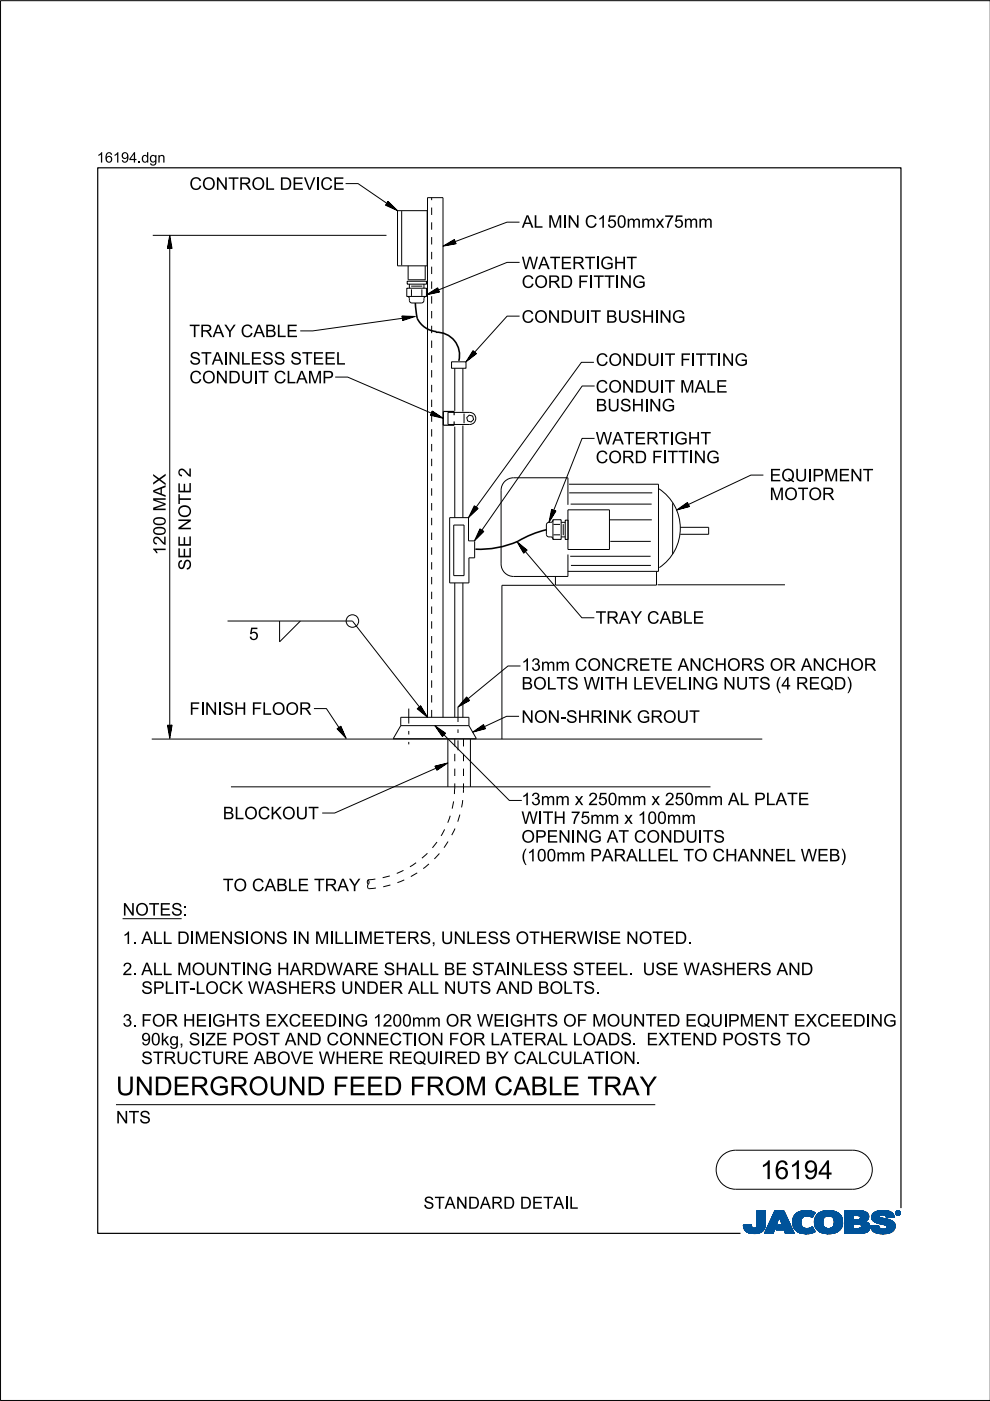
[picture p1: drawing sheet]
<svg xmlns="http://www.w3.org/2000/svg" width="210mm" height="297mm" viewBox="0 0 210 297" stroke-linecap="round" stroke-linejoin="round" font-family="sans-serif">
<defs><g id="words">
<g font-size="4">
<text x="24.6" y="232.2">UN</text>
<text x="32.6" y="232.2">DERGROUN</text>
<text x="65" y="232.2">D FEED FROM</text>
<text x="104.8" y="232.2">CABLE TRAY</text>
<text x="161.2" y="250">16194</text>
</g>
<g font-size="2.6">
<text x="40.2" y="40.2">CON</text>
<text x="48.4" y="40.2">TROLDEVI</text>
<text x="67.9" y="40.2">CE</text>
<text x="110.6" y="48.3">ALM</text>
<text x="119.3" y="48.3">I</text>
<text x="124" y="48.3">C150mmx75mm</text>
<text x="110.6" y="57.1">W ATERTI</text>
<text x="127.3" y="57.1">GH</text>
<text x="132.8" y="57.1">T</text>
<text x="110.6" y="61">CORD FI</text>
<text x="125.8" y="61">TTI</text>
<text x="131.4" y="61">N</text>
<text x="134" y="61">G</text>
<text x="40.1" y="71.5">TRAY CABLE</text>
<text x="110.6" y="68.4">CON</text>
<text x="118.8" y="68.4">DUI</text>
<text x="125.2" y="68.4">T BUSH</text>
<text x="138.8" y="68.4">I</text>
<text x="142.5" y="68.4">G</text>
<text x="40.2" y="77.3">STAI</text>
<text x="48.4" y="77.3">N</text>
<text x="51.1" y="77.3">LESS STEEL</text>
<text x="126.3" y="77.6">CON</text>
<text x="134.6" y="77.6">DUI</text>
<text x="147.5" y="77.6">TTI</text>
<text x="153.1" y="77.6">N</text>
<text x="155.7" y="77.6">G</text>
<text x="40.2" y="81.3">CON</text>
<text x="48.4" y="81.3">DUI</text>
<text x="54.8" y="81.3">T CLAM</text>
<text x="68.3" y="81.3">P</text>
<text x="126.3" y="83.2">CON</text>
<text x="134.5" y="83.2">DUI</text>
<text x="140.9" y="83.2">T M</text>
<text x="147.3" y="83.2">ALE</text>
<text x="126.3" y="87.2">BUSH</text>
<text x="136.6" y="87.2">I</text>
<text x="140.3" y="87.2">G</text>
<text x="126.3" y="94.2">W ATERTI</text>
<text x="143" y="94.2">GH</text>
<text x="148.5" y="94.2">T</text>
<text x="126.3" y="98.2">CORD FI</text>
<text x="141.5" y="98.2">TTI</text>
<text x="147.1" y="98.2">N</text>
<text x="149.7" y="98.2">G</text>
<text x="163.2" y="106">M</text>
<text x="163.2" y="102.1">EQUI</text>
<text x="166.3" y="106">OTOR</text>
<text x="172.2" y="102.1">PM</text>
<text x="177.8" y="102.1">EN</text>
<text x="182.9" y="102.1">T</text>
<text x="35.1" y="117.7" transform="rotate(-90 35.1 117.7)">1200 MAX</text>
<text x="40.5" y="120.9" transform="rotate(-90 40.5 120.9)">SEE NOTE 2</text>
<text x="52.8" y="135.7">5</text>
<text x="126.3" y="132.2">TRAY CABLE</text>
<text x="110.6" y="142.2">13mm CON</text>
<text x="130.1" y="142.2">CRETE AN</text>
<text x="148.8" y="142.2">CH</text>
<text x="154.2" y="142.2">ORS OR AN</text>
<text x="174.9" y="142.2">CH</text>
<text x="180.3" y="142.2">OR</text>
<text x="110.6" y="146.2">BOLTS W I</text>
<text x="128.3" y="146.2">TH</text>
<text x="134.2" y="146.2">LEVELI</text>
<text x="146.8" y="146.2">N</text>
<text x="149.4" y="146.2">G N</text>
<text x="156" y="146.2">UTS (</text>
<text x="165.7" y="146.2">4REQD)</text>
<text x="43.5" y="151.6">N</text>
<text x="46.1" y="151.6">I</text>
<text x="47.2" y="151.6">SH</text>
<text x="53.3" y="151.6">FLOOR</text>
<text x="110.5" y="153.3">N</text>
<text x="113.2" y="153.3">ON</text>
<text x="118.8" y="153.3">-</text>
<text x="120" y="153.3">SH</text>
<text x="125.1" y="153.3">RI</text>
<text x="128.8" y="153.3">N</text>
<text x="131.5" y="153.3">K GROUT</text>
<text x="47.2" y="173.7">BLOCKOUT</text>
<text x="110.5" y="170.7">13mm x250mm x250mm ALPLATE</text>
<text x="110.5" y="178.7">OPEN</text>
<text x="115.1" y="174.7">TH</text>
<text x="121" y="174.7">75mm x100mm</text>
<text x="121" y="178.7">I</text>
<text x="124.7" y="178.7">G AT CON</text>
<text x="142.6" y="178.7">DUI</text>
<text x="149" y="178.7">TS</text>
<text x="110.5" y="182.6">(</text>
<text x="111.8" y="182.6">100mm PARALLELTO CH</text>
<text x="156.4" y="182.6">AN</text>
<text x="161.5" y="182.6">N</text>
<text x="164.2" y="182.6">ELW EB)</text>
<text x="47.2" y="188.9">TO CABLE TRAY</text>
<text x="26" y="194.1">N</text>
<text x="28.7" y="194.1">OTES:</text>
<text x="26" y="200.1">1.ALLDI</text>
<text x="41.3" y="200.1">M</text>
<text x="44.3" y="200.1">EN</text>
<text x="49.5" y="200.1">SI</text>
<text x="53" y="200.1">ON</text>
<text x="63.1" y="200.1">N</text>
<text x="66.8" y="200.1">M</text>
<text x="70.9" y="200.1">L</text>
<text x="76" y="200.1">M</text>
<text x="79.1" y="200.1">ETERS,UN</text>
<text x="98.8" y="200.1">LESS OTH</text>
<text x="117.1" y="200.1">ERW I</text>
<text x="126.8" y="200.1">SE N</text>
<text x="135.4" y="200.1">OTED.</text>
<text x="26" y="206.7">2.ALLM</text>
<text x="40.6" y="206.7">OUN</text>
<text x="52.2" y="206.7">N</text>
<text x="54.8" y="206.7">G H</text>
<text x="61.4" y="206.7">ARDW ARE SH</text>
<text x="86.5" y="206.7">ALLBE STAI</text>
<text x="108.3" y="206.7">N</text>
<text x="111" y="206.7">LESS STEEL.USE W ASH</text>
<text x="156" y="206.7">ERS AN</text>
<text x="169.8" y="206.7">D</text>
<text x="29.9" y="210.7">SPLI</text>
<text x="38" y="210.7">T-</text>
<text x="41.5" y="210.7">LOCK W ASH</text>
<text x="63.7" y="210.7">ERS UN</text>
<text x="77.7" y="210.7">DER ALLN</text>
<text x="96.8" y="210.7">UTS AN</text>
<text x="110.4" y="210.7">D BOLTS.</text>
<text x="26" y="217.7">3.FOR H</text>
<text x="29.9" y="221.6">90kg,SI</text>
<text x="41.5" y="217.7">EI</text>
<text x="43.5" y="221.6">ZE POST AN</text>
<text x="45" y="217.7">GH</text>
<text x="50.5" y="217.7">TS EXCEEDI</text>
<text x="65.5" y="221.6">D CON</text>
<text x="72.5" y="217.7">N</text>
<text x="75.2" y="217.7">G 1200mm OR W EI</text>
<text x="77.5" y="221.6">N</text>
<text x="80.1" y="221.6">ECTI</text>
<text x="88.6" y="221.6">ON</text>
<text x="95.1" y="221.6">FOR LATERALLOADS.EXTEN</text>
<text x="108.1" y="217.7">GH</text>
<text x="113.6" y="217.7">TS OF M</text>
<text x="128.6" y="217.7">OUN</text>
<text x="136.9" y="217.7">TED EQUI</text>
<text x="149.4" y="221.6">D POSTS TO</text>
<text x="154.3" y="217.7">PM</text>
<text x="159.9" y="217.7">EN</text>
<text x="165" y="217.7">T EXCEEDI</text>
<text x="184.6" y="217.7">N</text>
<text x="187.2" y="217.7">G</text>
<text x="29.9" y="225.6">STRUCTURE ABOVE W H</text>
<text x="73.7" y="225.6">ERE REQUI</text>
<text x="94.1" y="225.6">RED BY CALCULATI</text>
<text x="129.3" y="225.6">ON</text>
<text x="134.8" y="225.6">.</text>
<text x="24.6" y="238.2">N</text>
<text x="27.3" y="238.2">TS</text>
<text x="89.8" y="256.3">STAN</text>
<text x="99.2" y="256.3">DARD DETAI</text>
<text x="120.6" y="256.3">L</text>
</g>
<g font-size="2.2">
<text x="20.5" y="34.5">16194.</text>
<text x="29.9" y="34.5">dgn</text>
</g>
</g></defs>
<g fill="none" stroke="#00539a" stroke-width=".21">
<path d="M157.6 259.8h1.7M157.6 259.9h1.7M157.6 259.9l1.7 .1M157.6 260h1.8M158.1 259.7h1.2M159.3 259.7h-1.7l.1 .7M159.3 259.7h-.9M159.3 259.7l.1 .3M159.4 260l.1 .3M160.4 260l-.2 .3h2M160.5 259.6h1.8M160.5 259.6l-.1 .4"/>
<path d="M160.5 259.7h1.8M160.5 256.7v2.9M160.5 256.9h1.8M160.5 257.5h1.8M160.5 256.7h1.8v2.7M160.5 256.8h1.8M160.5 256.8l1.8 .1M160.5 256.9l1.8 .1M160.5 257h1.8M160.5 257.1h1.8M160.5 257.2h1.8M160.5 257.2l1.8 .1"/>
<path d="M160.5 257.3h1.8M160.5 257.4h1.8M160.5 257.4l1.8 .1M160.5 257.6h1.8M160.5 257.6l1.8 .1M160.5 257.7h1.8M160.5 257.8h1.8M160.5 257.9h1.8M160.5 258h1.8M160.5 258.1h1.8M160.5 258.1l1.8 .1M160.5 258.2h1.8"/>
<path d="M160.5 258.3h1.8M160.5 258.3l1.8 .1M160.5 258.4h1.8M160.5 258.5h1.8M160.5 258.5l1.8 .1M160.5 258.6h1.8M160.5 258.6l1.8 .1M160.5 258.7h1.8M160.5 258.8h1.8M160.5 258.9h1.8M160.5 259h1.8M160.5 259.1h1.8"/>
<path d="M160.5 259.2h1.8M160.5 259.3h1.8M160.5 259.8h1.8M162.2 260h-1.8M162.2 259.9v.3M162.2 259.9h-1.8M162.2 259.8h-1.7M162.3 259.4l-.1 .5M162.3 259.4v-2.7h-1.8v2.9M162.3 259.5h-1.8M162.3 259.6h-1.8M162.3 256.7l-1.8 .1"/>
<path d="M162.3 259.4h-1.8M163.7 258.1h3.1M163.7 258h3.1M163.7 257.9h3M163.8 257.8h2.9M163.8 257.7h2.9M163.8 257.7h2.8M163.9 257.6h2.7M163.9 257.5h2.7M164 257.4h2.5M164 257.3h2.5M164.1 257.2h2.3"/>
<path d="M164.1 257.1h2.3M164.1 257h2.3M164.2 257h2.1M164.2 256.9h2.1M164.2 256.8h2.1M164.3 256.7h1.9l2.2 4.8h-1.9l-.3-.8h-1.7l.4-1h1l-.7-1.7-1.3 3.5h-1.8zM164.5 260h-1.7M164.5 259.9l-1.7 .1M164.5 259.9h-1.7M164.5 259.8l-1.7 .1M164.6 259.8h-1.7M164.6 259.7l-1.7 .1"/>
<path d="M164.6 259.7h-1.7M164.6 259.6h-1.7M164.6 259.5l-1.6 .1M164.7 259.5h-1.7M164.7 259.4l-1.7 .1M164.7 259.4h-1.7M164.7 259.3l-1.6 .1M164.7 259.3h-1.6M164.8 259.2l-1.7 .1M164.8 259.2h-1.7M164.8 259.1l-1.6 .1M164.8 260h2.9"/>
<path d="M164.8 259.1h-1.6M164.8 259.9h2.9M164.8 259l-1.6 .1M164.9 259.9h2.7M164.9 259h-1.7M164.9 259.8h2.7M164.9 258.9h-1.6M164.9 258.8h-1.6M164.9 259.7h2.7M164.9 259.7l-.4 1 3.6 .1M165 258.7h-1.6M165 258.6l-1.6 .1"/>
<path d="M165 258.6h-1.6M165 258.5l-1.6 .1M165 258.5h-1.6M165.1 258.4l-1.6 .1M165.1 258.4h-1.6M165.1 258.3l-1.6 .1M165.1 258.3h-1.6M165.1 258.2l-1.5 .1M165.1 258.2h-1.5M165.2 258.1l-1.6 .1M165.2 258.1h-1.6M165.2 258l.7 1.7h-1"/>
<path d="M165.2 258l.7 1.7M165.3 258.1h1.5M165.3 258.1l1.6 .1M165.3 258.2h1.6M165.3 258.2l1.6 .1M165.3 258.3h1.6M165.4 258.3l1.6 .1M165.4 258.4h1.6M165.4 258.4l1.6 .1M165.4 258.5h1.6M165.4 258.5l1.7 .1M165.4 258.6h1.7"/>
<path d="M165.5 258.6l1.6 .1M165.5 258.7h1.6M165.5 258.8h1.7M165.5 258.9h1.7M165.6 258.9h1.6M165.6 259h1.7M165.6 259l1.7 .1M165.6 259.1h1.7M165.6 259.1l1.7 .1M165.7 259.2h1.7M165.7 259.2l1.7 .1M165.7 259.3h1.7"/>
<path d="M165.7 259.3l1.7 .1M165.7 259.4h1.7M165.8 259.4l1.7 .1M165.8 259.5h1.7M165.8 259.5l1.7 .1M165.8 259.6h1.7M166.2 256.7l2.2 4.8M166.2 256.8l-1.9-.1-2.2 4.8h1.8l1.3-3.5M168 258.9l.4 1.5M168 258.9h1.8M168 259h1.8M168 259.1h1.8"/>
<path d="M168 259.2h1.8M168 259.2l1.8 .1M168 259.3h1.8M168 259.3l1.8 .1M168.1 259.4h1.8M168.1 259.5h1.7M168.1 259.4l1.7 .1M168.1 259.5l1.8 .1M168.1 259.6h1.8M168.1 259.7h1.8M168.1 259.7l1.8 .1M168.1 259.8h1.8"/>
<path d="M168.1 259.8l1.8 .1M168.2 260h1.8M168.2 259.9h1.8M168.3 258l-.3 .9M168.9 257.3l-.6 .7M169.1 257.1h3.6M169.2 257h3.4M169.4 256.9h3.1M169.5 256.9h2.9M169.8 256.8h2.4M169.8 259.1a1.33 1.33 0 0 0 .8 1.4 1.33 1.33 0 0 0 1.5-.3l.2-.1M169.8 259.1h-1.8"/>
<path d="M169.8 259l-1.8 .1M169.9 258.8l-1.9 .1M169.9 258.8h-1.9M169.9 258.7h-1.9M169.9 258.6h-1.8M169.9 258.6l-1.9 .1M169.9 258.5l-1.8 .1M169.9 258.5h-1.8M169.9 258.4l-1.8 .1M170 258.4h-1.9M170 258.4l-.2 .7M170 258.3l-1.8 .1"/>
<path d="M170 258.3h-1.8M170 258.2l-1.8 .1M170.1 258.2h-1.9M170.1 258.1l-.1 .3M170.1 258.1l-1.9 .1M170.2 258.1h-2M170.3 258h-2.1M170.3 256.7l-1.4 .5M170.3 256.7h1.5M170.3 256.7a4 4 0 0 1 2.5 .4M170.4 258h-2.1M170.4 257.9h-2.1"/>
<path d="M170.6 257.8l-2.3 .1M170.6 257.9l-.5 .2M170.8 257.8h-2.5M171.4 257.8h1M171.5 256.7l-1.7 .1M171.5 256.7l.6 .1M171.7 257.8h.7M171.8 257.9h.6M171.9 258h.4M172.1 258.1h.2M172.2 258.1h.1M172.3 258h-.3"/>
<path d="M172.4 257.7l-4 .1M172.5 257.7h-4.1M172.5 257.6l-4 .1M172.5 257.6h-4M172.6 257h-3.3M172.6 257.5l-4.1 .1M172.6 257.5h-4M172.6 257.4l-4 .1M172.7 257.4h-4M172.7 259h1.8M172.7 259.2h1.8M172.7 259.3h1.8"/>
<path d="M172.7 259.3l1.8 .1M172.7 259.4h1.8M172.7 257.3l-3.9 .1M172.7 259.5h1.8M172.7 259.5l1.8 .1M172.7 259.6h1.8M172.7 259.7h1.8M172.7 258.6h1.8M172.7 257.3h-3.9M172.8 259.8h1.8M172.8 257.2l-3.9 .1M172.8 259.9h1.8"/>
<path d="M172.8 259.9l.3 .6M172.8 259.8l1.8 .1M172.8 259.9l1.8 .1M172.8 257.2h-3.9M172.8 260h1.8M172.8 257.1l-.6 1.1a1.75 1.75 0 0 0-1.6-.3M172.9 257.1l-3.9 .1M173 257.8l-.3 1.3h1.8M173 257.8h5.3M173.1 257.7h5.2M173.1 257.7h5.1M173.1 257.6h5.1"/>
<path d="M173.2 257.6h4.9M173.2 257.5h4.8M173.4 257.4h4.6M173.4 257.4h4.5M173.5 257.3h4.4M173.6 257.2l4.2 .1M173.6 257.2h4.1M173.7 257.1l4 .1M173.8 257.1h3.8M173.9 257h3.5M174 257h3.3M174.1 256.9h3.2"/>
<path d="M174.2 256.9h2.8M174.4 256.8h2.6M174.5 259h-1.8M174.5 259.2a1.15 1.15 0 0 0 1.3 1.3M174.5 259.2l-1.8-.1 .1 .8M174.5 258.9l-1.8 .1M174.5 258.9h-1.8M174.5 258.8l-1.8 .1M174.5 258.7l-1.8 .1M174.5 258.7h-1.8M174.5 258.6l-1.8 .1M174.5 258.5l-1.8 .1"/>
<path d="M174.6 258.5h-1.9M174.6 256.8h1.9M174.6 258.4l-.1 .8M174.6 258.4h-1.8M174.6 258.4l-1.9 .1M174.6 258.3l-1.8 .1M174.6 258.3h-1.8M174.7 258.2h-1.9M174.7 258.1l-.1 .3M174.8 258.1l-2 .1M174.8 258.1h-1.9M174.9 256.7a3.2 3.2 0 0 1 3.6 1.4l.1 .8-.1 1.1"/>
<path d="M174.9 258l-1.9 .1M175 258h-2M175.1 257.9l-.4 .2M175.1 257.9h-2.1M175.2 257.9h-2.2M175.5 256.7h.7M175.7 257.8l-.6 .1M175.7 257.8l.6 .1M175.7 257.8h-2.7M176 257.8h2.4M176.2 257.9h2.2M176.3 257.9l.5 .5"/>
<path d="M176.4 258h2M176.4 256.7h-1.5a2.68 2.68 0 0 0-1.9 1.1M176.5 258l2 .1M176.5 258.1h2M176.6 258.1h1.9M176.6 258.2h1.9M176.7 258.2l1.8 .1M176.7 258.3h1.8M176.7 258.3l1.9 .1M176.7 259.9h1.8M176.7 258.4h1.9M176.8 258.4l.1 .5"/>
<path d="M176.8 258.4l1.8 .1M176.8 258.5h1.8M176.8 258.6h1.8M176.9 258.8h1.7M176.9 258.8l1.8 .1M176.9 258.7h1.7M176.9 259.4h1.8M176.9 259.2l1.8 .1M176.9 259.1h1.8M176.9 259.2h1.8M176.9 258.9v.3M176.9 259.2a1.11 1.11 0 0 1-1.1 1.3"/>
<path d="M176.9 259h1.8M176.9 258.9h1.8M176.9 259.3h1.8M176.9 259.3l1.8 .1M178 257.4l-4.7 .1M178.4 257.9h-2.1l.5 .5M178.5 259.7l-1.7 .1M178.5 259.8l-1.8 .1M178.5 259.8h-1.7M178.5 260l-.2 .5M178.5 259.9l-1.8 .1M178.5 260h-1.8"/>
<path d="M178.6 259.7h-1.8M178.6 258.5l-1.8 .1M178.6 259.6h-1.8M178.6 259.5l-1.8 .1M178.6 259.5h-1.8M178.7 259.4h-1.8M179.1 259.7h1.8M179.1 259.5h5.2M179.1 256.9h4.4M179.1 257.5h5M179.1 256.8h4M179.1 256.8h3.4"/>
<path d="M179.1 257h4.5M179.1 257.1h4.7M179.1 257.1l4.7 .1M179.1 257.2h4.8M179.1 257.2l4.8 .1M179.1 257.3h4.8M179.1 257.3l4.9 .1M179.1 257.4h4.9M179.1 257.4l5 .1M179.1 257.6h5M179.1 257.6l5 .1M179.1 257.7h5"/>
<path d="M179.1 257.7l1.8 .1M179.1 257.8h1.8M179.1 257.9h1.8M179.1 258h1.8M179.1 258.1h1.8M179.1 258.2h1.8M179.1 258.3h1.8M179.1 258.4h1.8M179.1 258.5h1.8M179.1 258.5l1.8 .1M179.1 258.6h4.8M179.1 258.7h4.7"/>
<path d="M179.1 258.7h4.6M179.1 258.8h4.5M179.1 258.9h4.5M179.1 258.9h4.3M179.1 259h4.4M179.1 259l4.5 .1M179.1 259.1h4.6M179.1 259.1l4.7 .1M179.1 259.2h4.8M179.1 259.2l4.9 .1M179.1 259.3h5M179.1 259.3l5.1 .1"/>
<path d="M179.1 259.4h5.1M179.1 259.4l5.1 .1M179.1 259.5l1.8 .1M179.1 259.6h1.8M179.1 259.8h1.8M179.1 259.9h1.8M179.1 260h1.8M180.9 257.7v.9M181.8 259.5h-.9v1v-1M181.8 259.5h.2M181.8 259.5l.8 .3M182.1 257.7l2.1 .1"/>
<path d="M182.2 257.8h2M182.2 259.5l2.1 .1M182.3 258.5h1.7M182.3 258.5l-1.4 .1M182.3 257.9h1.9M182.4 257.9h1.8M182.4 257.9v.1M182.4 257.9l-.4-.2h-1.1v.9M182.4 258h1.8M182.4 258v.3M182.4 258.3l-.1 .2M182.4 259.6h1.9"/>
<path d="M182.4 258.1h1.8M182.4 258.1l1.8 .1M182.4 258.2h1.8M182.5 259.7h1.9M182.5 256.9l1.1 .1M182.5 259.7l1.9 .1M182.6 259.8h1.8M182.6 259.8v.4l-.2 .2M182.7 259.9h1.7M182.9 256.8h-3.8v4.7M183.3 256.9l-4.2-.1v4.7M183.6 257l.4 .4"/>
<path d="M183.9 259.2l.2 .2M184 258.5l-2.1 .1M184 258.5h-1.8M184 257.4l.1 .2M184.1 258.4l-.8 .6 .6 .2M184.1 258.4h-1.8M184.1 258.3l-1.7 .1M184.1 258.3h-1.7M184.1 257.6l.1 .6M184.1 258.2l-1.7 .1M184.1 259.4l.3 .5v.6M184.2 258.2l-.1 .2"/>
<path d="M184.2 258h-1.8M184.4 259.9h-1.7M184.5 260h-1.8M184.6 259.9v.2M184.6 259.9h1.7M184.6 260h1.7M184.8 258.1h1.7M184.8 258l.2 .7M184.8 258h1.7M184.8 258.3h2.5M184.8 258.3l2.8 .1M184.8 258.1l1.8 .1"/>
<path d="M184.8 258.2h2M184.8 258.4h3M184.8 258.4l3.2 .1M184.9 258.2l2.1 .1M184.9 257.6h4.6M184.9 258.5h3.4M184.9 258.5l3.6 .1M184.9 258.6h3.7M184.9 257.5h4.5M185 257.5h4.4M185 258.6l3.7 .1M185 258.7h3.9"/>
<path d="M185 258.7l.6 .4M185 257.4h4.3M185 257.4h4.4M185.1 258.7l3.9 .1M185.1 258.8h.7M185.1 257.3h4.1M185.2 258.9h.6M185.2 258.9l4.1 .1M185.3 257.2h3.9M185.3 259h4M185.3 257.1l3.8 .1M185.4 257.1h3.7"/>
<path d="M185.4 259l4 .1M185.5 257h3.5M185.5 259.1h4M185.6 259.1l3.9 .1M185.6 259.1l.5 .2M185.7 259.2h3.9M185.7 256.9h3M185.8 259.2l3.8 .1M185.8 258.9h3.4M185.9 258.8h3.2M185.9 256.8h2.7M185.9 256.8l-.8 .5-.3 .7"/>
<path d="M185.9 256.8l.7-.1a3.3 3.3 0 0 1 2.7 .6h-4.2M186 259.3h3.6M186.1 256.8h2.3M186.1 259.4h3.6M186.1 259.3l1.5 .4 .4 .2M186.3 259.8l-.5 .1M186.3 259.8l-1.7 .1M186.3 259.8v.3M186.3 259.4h3.4M186.4 257.9h-1.6M186.4 257.9l.1 .1M186.5 257.9h-1.7"/>
<path d="M186.5 257.8h-1.7M186.5 258v.1M186.5 257.8l-.1 .1M186.5 257.7h-1.6M186.5 259.4l3.2 .1M186.5 258.1l.1 .1M186.6 257.6l-1.7 .1M186.6 258.2l.4 .1M186.7 256.7h.8M186.7 259.5h3M186.9 257.6h-2M186.9 259.5l2.9 .1"/>
<path d="M187 258.3l1.7 .4 .9 .6M187.2 259.6h2.6M187.3 257.6h2.2M187.4 259.7h2.4M187.6 257.6l1.9 .1M187.6 259.7h2.2M187.6 257.7h2M187.7 257.7a1.07 1.07 0 0 0-1.2 .1M187.7 257.7l.1 .1M187.7 257.8h1.9M187.8 257.8h1.7M187.8 256.7h-1.3"/>
<path d="M187.8 257.8l.1 .4M187.8 257.9h1.7M187.8 257.9h1.8M187.9 258h1.7M187.9 258l1.7 .1M187.9 258.1h1.1M187.9 258.1h1.7M187.9 259.9h1.9M188 259.9l.1 .2M188 260h1.8M188.1 257h-2.6M188.2 257h.6"/>
<path d="M188.7 256.9h-2.9M189.3 257.3l.3 .8-1.7 .1M189.6 259.3l.2 .4v.6M189.8 259.9l-1.8 .1M189.8 259.8h-2.1M189.8 259.8h-1.9M189.9 257.2v.1M189.9 257.1h.1M189.9 257.2h.1M189.9 257.3h.1M189.9 257.3l.2 .3M190 257.4h.1"/>
<path d="M190 257.4l.1 .1M190 257.5h.2M190 257.2v.1M190 257.2l.2 .3M190 257.3l.2 .2M190 257.1h-.1M190 257h-.1M190.1 257h-.2M190.1 257.5l.2 .1M190.1 256.9h-.1M190.1 257.6h.6M190.2 256.8l-.1 .1"/>
<path d="M190.2 257.5l.2 .1M190.2 257.5l-.1 .1M190.2 257.6h.4M190.2 256.9h.4M190.2 256.9h.4l-.1 .3 .2 .3-.3-.3-.2 .3zM190.2 256.9v.6l.1-.3 .3 .3M190.2 257h.4M190.2 257.1h.1M190.2 257.1h.5M190.2 257.2h.5M190.2 257.2l.3 .1M190.2 257.3h.1"/>
<path d="M190.2 257.4h.1M190.2 257.4l.1 .1M190.2 256.8h-.1M190.3 257h.2v.1l-.2 .1zM190.3 257v.2M190.3 257h-.1M190.4 257.2l.2 .3M190.4 257.6h.1M190.4 256.8h-.2l-.2 .4M190.4 256.7a.5 .5 0 0 1 .5 .5 .5 .5 0 0 1-.5 .5M190.4 256.8l.4 .2v.2M190.4 256.7a.5 .5 0 0 0-.5 .5 .5 .5 0 0 0 .5 .5l-.3-.1"/>
<path d="M190.4 256.8l.3 .1 .1 .3M190.4 256.7l-.4 .2-.1 .3M190.4 256.7v.1M190.4 257.6v.1M190.4 256.7l.3 .1 .2 .4M190.4 257h-.1l.1 .2M190.4 257l.2 .1-.2 .1M190.4 257h.1M190.5 257.3h.1M190.5 257.3l.1 .1M190.5 257.2l.2 .3M190.5 257.4h.1"/>
<path d="M190.5 257.1h.2M190.5 257.4l.2 .1M190.5 257l-.1 .2M190.5 256.7h-.3M190.6 257.5h.2M190.6 256.8h.1M190.6 257.1l-.1 .1M190.7 257.1h-.1M190.7 257.1l-.2 .1M190.7 257.1l-.5-.2v.6l.1-.3M190.7 257h-.1M190.7 256.8l.1 .1"/>
<path d="M190.7 256.8h-.6M190.7 256.9h.2M190.8 257h.1M190.8 257.6h-.2M190.8 257.2v.2l-.4 .2M190.8 257.2l-.1 .3-.3 .1M190.8 257.1h.1M190.8 257.2h.1M190.9 257.4l-.2 .1M190.9 257.4h-.1M190.9 257.3l-.1 .1M190.9 257.3h-.1"/>
<path d="M190.9 257.2h.1M190.9 257.2l-.1 .3-.4 .2M190.9 257.1h-.1M157.7 260.1h1.7M157.7 260l1.7 .1M157.7 260.2h1.8M157.7 260.2l1.8 .1M157.7 260.3h1.8M157.7 260.3l1.9 .1M157.7 260.4h4.4M157.7 260.4l.4 .5M157.7 260.4l4.4 .1"/>
<path d="M157.8 260.5h4.3M157.8 260.6h4.3M157.8 260.7h4.2M157.9 260.7h4.1M157.9 260.8h4M158 260.8h3.9M158 260.9h3.9M158.1 260.9h3.3M158.1 261h3.6M158.2 261h3.5M158.3 261.1h3.2M158.4 261.2h3.1"/>
<path d="M158.5 261.2h2.9M158.6 261.3h2.7M158.7 261.4h2.4M158.8 261.4h2.1M159.1 261.5h1.6M159.5 260.3l.3 .1 .4-.1M159.7 261.5h.7M160.9 261.4h.1M161.5 260.9h.2M161.6 261.1h-3.3M162.1 260.3l-2 .1M162.2 260.2l-1.9 .1"/>
<path d="M162.2 260.2a2.25 2.25 0 0 1-2.8 1.3l-.9-.2-.4-.4M162.2 260.2h-1.9M162.2 260.1l-1.8 .1M162.2 260.1h-1.8M162.2 260l-1.8 .1M164 261.4h-1.9M164 261.3l-1.9 .1M164 261.3h-1.8M164 261.2l-1.8 .1M164 261.2h-1.8M164.1 261.1l-1.9 .1M164.1 261.1h-1.8"/>
<path d="M164.1 261l-1.8 .1M164.1 261h-1.8M164.1 260.9l-1.8 .1M164.2 260.9h-1.8M164.2 260.8l-1.8 .1M164.2 260.8h-1.8M164.2 260.7l-1.8 .1M164.2 260.7h-1.7M164.2 260.6l-1.7 .1M164.3 260.6h-1.8M164.3 260.5h-1.8M164.3 260.4l-1.7 .1"/>
<path d="M164.3 260.4h-1.7M164.3 260.3l-1.7 .1M164.4 260.3h-1.8M164.4 260.2l-1.7 .1M164.4 260.2h-1.7M164.4 260.1l-1.7 .1M164.4 260.1h-1.7M164.5 260l-1.8 .1M164.5 260.7h3.5M164.6 260.7h3.4M164.6 260.6h3.4M164.6 260.5h3.4"/>
<path d="M164.6 260.5h3.3M164.6 260.4h3.3M164.7 260.4h3.2M164.7 260.3h3.2M164.7 260.3h3.1M164.7 260.2h3.1M164.8 260.1h3M164.8 260.1h2.9M166.3 260.8h1.8M166.3 260.8l1.8 .1M166.3 260.9h1.8M166.3 260.9l1.8 .1"/>
<path d="M166.3 261h1.9M166.3 261l1.9 .1M166.4 261.1h1.8M166.4 261.1l1.8 .1M166.4 261.2h1.9M166.4 261.2l1.9 .1M166.4 261.3h1.9M166.5 261.3l1.8 .1M166.5 261.4h1.9M166.5 261.5h1.9M166.5 261.5l-.3-.8 .3 .8h1.9M168.2 260l1.9 .1"/>
<path d="M168.2 260.1h1.9M168.2 260.1l1.9 .1M168.2 260.2h2M168.3 260.2l2 .1M168.3 260.3h2.1M168.3 260.3l2.2 .1M168.3 260.4h2.5M168.4 260.4l.6 .7M168.4 260.4l4.1 .1M168.5 260.5h4M168.5 260.6h4M168.6 260.7h4"/>
<path d="M168.6 260.7l4 .1M168.7 260.8h3.9M168.7 260.8l4 .1M168.8 260.9h3.9M168.9 260.9l3.8 .1M168.9 261h3.9M169 261l3.8 .1M169 261.1h3.9M169 261.1a4.2 4.2 0 0 0 3.8 0M169.1 261.1h3.8M169.2 261.2h3.5M169.3 261.3h3.2"/>
<path d="M169.5 261.4h2.8M169.6 261.4h2.6M170 261.5h2M170.6 261.6h.4M171.5 260.4h.9M171.6 260.4h.8M171.8 261.5h-1.5M171.8 260.3h.6M172 260.3h.3M172 260.2h.3M172.1 260.2h.2M172.2 260.1h.1"/>
<path d="M172.3 260.1l.6 1M172.6 261.2l-3.3 .1M172.8 260.1h1.9M172.9 260.1l1.9 .1M172.9 260.2h1.9M172.9 260.2l2 .1M172.9 260.3h2.2M173 260.3l2.1 .1M173 260.4h2.4M173 260.4h5.3M173.1 260.5h5.2M173.1 260.5l.7 .6 .8 .4"/>
<path d="M173.1 260.6h5.2M173.2 260.6h5M173.3 260.7h4.9M173.3 260.7h4.8M173.3 260.8h4.7M173.4 260.9h4.5M173.5 260.9h4.4M173.5 261h4.3M173.6 261h4.2M173.7 261.1h4M173.8 261.1h3.8M173.8 261.2h3.7"/>
<path d="M174 261.2h3.4M174.2 261.4h2.9M174.3 261.4h2.7M175.1 261.5h1.4M175.3 261.6h.4M176.6 260.2h1.9M177 261.4l-1 .2-1.4-.1h2.2M177.3 261.3h-3.3M178.1 260.8h-4.8M178.3 260.5l-.6 .6-.7 .3M178.3 260.4h-2.2M178.4 260.3l-2.2 .1"/>
<path d="M178.4 260.3h-2l-.6 .2M178.5 260.2l-2.1 .1M178.5 260.2h-2M178.5 260.1h-1.9M178.5 260l-1.9 .1M179.1 261.5h3.4M179.1 260.1h1.8M179.1 260.1l1.8 .1M179.1 260.2h1.8M179.1 260.2l1.8 .1M179.1 260.3h1.8M179.1 260.4h1.8"/>
<path d="M182.3 260.4h2.1M182.4 260.4h2M182.4 260.4l-.6 .1M183.1 261.4l-4 .1M183.4 261.3l-4.3 .1M183.5 261.3h-4.4M183.7 261.3h-.1M183.7 261.2l-4.6 .1M183.8 261.2h-4.7M183.9 261.1l-4.8 .1M184 261.1h-4.9M184 261l-4.9 .1"/>
<path d="M184.1 261l-.8 .4-1.1 .1M184.1 261h-5M184.1 260.9l-5 .1M184.2 260.9h-5.1M184.2 260.8l-5.1 .1M184.3 260.8h-5.2M184.3 260.7l-5.2 .1M184.3 260.7h-5.2M184.4 260.6l-5.3 .1M184.4 260.6h-5.3M184.4 260.5h-5.3M184.4 260.5l-.3 .5"/>
<path d="M184.4 260.4l-5.3 .1M184.5 260l-1.8 .1M184.5 260.2l-2 .1M184.5 260.3h-2M184.5 260.1h-1.9M184.5 260.2h-1.9M184.6 260l1.7 .1M184.6 260.1l.1 .3M184.6 260.1h1.8M184.6 260.2h1.8M184.6 260.1l1.8 .1M184.6 260.2l1.8 .1"/>
<path d="M184.7 260.3h1.8M184.7 260.3l1.8 .1M184.7 260.4a2.52 2.52 0 0 0 2.7 1.2M184.7 260.4h1.9M184.7 260.5h2M184.7 260.5h2.1M184.8 260.6h2.1M184.8 260.6h4.8M184.8 260.7h4.7M184.9 260.8h4.6M184.9 260.8h4.5M185 260.9h4.4"/>
<path d="M185.1 260.9h4.3M185.1 261h4.3M185.2 261.1h4M185.2 261.1h3.9M185.3 261.2h3.7M185.4 261.2h3.5M185.5 261.3h3.4M185.7 261.3h3.1M185.8 261.4h2.7M185.9 261.5h2.4M186.3 260.1a1.08 1.08 0 0 0 1.4 .5M186.4 261.5h1.6"/>
<path d="M186.6 261.6h.9M188 260.4h1.8M188 260.4l-.3 .2M188.1 260.3h1.7M188.1 260.1l-.1 .3M188.1 260.2h1.7M188.3 261.5l-.9 .1M188.9 261.3l-.6 .2M189.3 261.1h-4.1M189.4 260.9l-.5 .4M189.6 260.7h-4.8M189.7 260.6h-2"/>
<path d="M189.7 260.5h-1.9M189.7 260.5h-1.8M189.7 260.4h-1.7M189.7 260.3h-1.6M189.8 260.2h-1.7M189.8 260.3l-.4 .6M189.8 260.1h-1.7M189.8 260h-1.7"/>
<circle cx="190.4" cy="257.2" r=".51"/>
<circle cx="190.4" cy="257.2" r=".42"/>
</g>
<g fill="none" stroke="#000" stroke-width=".21">
<path d="M210 .1h-209.9v296.8h209.9M73.3 38.9h2.6l6.7 4.6-.3-.1 .1-.2 .6 .6-.8-.4 .2-.4 1 1-1.3-.6 .2-.6 1.5 1.5-1.9-.9 .4-.7 2 2-2.6-1.2 .6-.8M32.4 49.9h49.5M35.5 52.7h1l-.5-2.8-.5 2.8 .8-.1-.3-2.1-.4 2.1 .6-.1-.2-1.5-.3 1.4h.4l-.1-.9-.1 .8h.2l-.1-.3v.7M36 49.9v106.6M85.2 44.8v11.5M86.3 59.6h4.1v.6h-4.1zM86.5 56.4v2.9h3.7M90.2 56.4v3M90.6 56.4v-11.7h-6.3v11.7h6.4M110.1 47.1h-2.6l-11.6 4.4 .2-.2 .1 .2-.8 .1 .8-.4 .2 .4-1.4 .2 1.2-.7 .4 .5-2.1 .4 1.8-1.1 .4 .8-2.8 .5 2.4-1.4 .4 .9M110.2 55.6h-2.7l-15.2 6.1 .3-.1 .1 .1-.8 .2 .8-.5 .1 .4-1.3 .3 1.2-.7 .3 .5-2 .4 1.8-1.1 .4 .7-2.8 .6 2.4-1.5 .4 .9"/>
<path d="M71.1 80h2.6l18.4 7.9-.3-.1v-.2l.7 .5-.8-.2 .1-.4 1.2 .7-1.4-.3 .1-.6 1.8 1.1-2.1-.4 .3-.8 2.3 1.5-2.7-.7 .4-.8M85.2 67l.2 1 2.6-.9-2.8-.1 .2 .8 2-.6-2.1-.1 .3 .6 1.3-.5h-1.4l.1 .4 .8-.3h-.8l.1 .2 .3-.1-19.7 2.8h-2.6M86.2 61.1h4.2v1.8h-4.2zM86.3 62.9l.4 .2 .2 .9 .4 .2h2.3l.2-.2 .1-.9 .5-.2M86.8 60.2v.9M87.2 60.7h2.3M87.2 61.3v1.4M89.4 61.3v1.4M89.9 60.2v.9M95.7 76.7h3.1v1.4h-3.1zM96.4 78.1v9M98.1 78.1v9.2"/>
<path d="M100.7 74.7l-.5 .5 .1-.3 .2 .1-.6 .5 .4-.7 .4 .2-1.1 .9 .7-1.2 .6 .3-1.7 1.3 1.1-1.8 .7 .5-2.2 1.7 1.5-2.4 .7 .7M110.2 67h-2.7l-6.8 7.7M125.9 76.8h-2.6l-22.8 31.3 .2-.3 .2 .1-.6 .5 .4-.7 .3 .2-1 1 .7-1.3 .5 .2-1.5 1.5 .9-1.9 .7 .4-2 1.9 1.3-2.5 .7 .6M95 87.4v2.6h4.6a1.28 1.28 0 0 0 1.3-1.3 1.28 1.28 0 0 0-1.3-1.3h-4.6M96.4 90.5v19.2M98.1 90.2v19.5M98.4 87.7v2M99.5 88l.7 .2 .2 .7-.5 .6-.7-.2-.2-.8zM126.1 92.9h-2.7l-6.2 15.9v-.3l.2 .1-.4 .6 .2-.8 .4 .1-.8 1.2 .3-1.4 .6 .1-1.1 1.8 .4-2.1 .9 .3-1.5 2.3 .6-2.7 .9 .4M126.1 81.8h-2.7l-21.6 31.2 .1-.3 .2 .1-.6 .5 .4-.7 .3 .2-1 1 .7-1.3 .5 .2-1.4 1.5 .8-1.9 .8 .4-2 2 1.2-2.6 .8 .6M96.2 111.3h2.2v10.7h-2.2zM100.6 114.7h-1.3v-5h-4v13.9h4.1v-5.3h1.2v-3.5"/>
<path d="M111 117.3l.8-.7-2.2-1.7 1.4 2.4 .6-.6-1.6-1.4 1 1.8 .4-.5-1.1-.9 .7 1.2 .3-.3-.6-.5 .4 .7 .1-.2-.3-.2 12.5 14.6h2.6M117.2 110.2l-.2 .5-.9 .1-.3 .5 .1 2.3 .2 .2 .9 .1 .2 .4M117.2 110.2h1.8v4.2h-1.8zM117.3 111.2h1.4M117.3 113.4h1.4M119 110.7h.9M119 113.8h.9M119.4 111.1v2.4M119.8 110.3h.7v4.1h-.7zM120.4 107v-5.7h-11.5a2.64 2.64 0 0 0-2.7 2.6v15.7a2.64 2.64 0 0 0 2.7 2.6h11.5v-4.6M120.4 108.1h8.8v8.4h-8.8zM120.7 102.7h18.9v18.4h-19.2"/>
<path d="M120.7 104.5h17.6M120.9 117.9h17M121 106.9h17.2M121.1 119.9h16.9M129.2 110.2h9M129.4 114.8h8.6M139.7 103.6a10 10 0 0 1 .1 16.7M142.6 106.7v10.8M144.2 111.8h6.1v1.5h-6.1M161.9 100.7h-2.7l-13.9 6.6 .3-.2 .1 .1-.8 .3 .7-.5 .2 .3-1.3 .4 1.2-.8 .3 .5-2 .5 1.7-1.2 .5 .7-2.7 .7 2.3-1.6 .4 .9M48.2 131.7h26.5l15.9 20.4v-110.2h3.3v110.2M63.7 131.7l-4.4 4.4v-4.4"/>
<path d="M96.4 123.6v28.5M98.1 123.6v28.5M117.6 124.1h-11.2v32.6M139.2 121.2v2.9h-21.4v-1.8M139.4 124h27M32.2 156.7h129.4M36 153.8v.7l-.1-.3 .2-.1-.1 .8-.2-.9h.5l-.3 1.4-.2-1.4 .6-.2-.4 2.1-.4-2.1h.9l-.5 2.7-.5-2.7h1M66.6 150.2h2.6l3.1 4.6-.3-.2 .2-.1 .3 .7-.6-.6 .3-.3 .6 1.3-1-1.1 .4-.4 .9 1.9-1.5-1.5 .7-.5 1.1 2.5-1.9-2 .8-.5M83.3 156.6h17.6M85 153.8h14.4M85 153.8v-1.7h14.4v1.7M85 153.8l-1.6 2.8"/>
<path d="M89.2 149.6l-.7 .7 2.1 1.8-1.4-2.5-.6 .7 1.7 1.3-1.1-1.8-.4 .5 1.1 .9-.7-1.2-.3 .3 .7 .5-.4-.6-.2 .1 .3 .2-.5-.5M93.8 156.1l.7-.6-2.3-1.7 1.6 2.3 .5-.6-1.7-1.2 1.2 1.7 .3-.5-1.1-.9 .8 1.2 .2-.3-.7-.5 .5 .6 .1-.1-.3-.2 14.4 14.4h2.6M95 156.7v10.1M99.4 153.8l1.6 2.8M99.7 156.7v10.1M102.7 154.1l-.6 .3 .2-.2 .2 .1-.8 .2 .7-.5 .2 .4-1.4 .4 1.2-.8 .4 .5-2 .5 1.7-1.2 .4 .7-2.7 .7 2.3-1.6 .4 .9M110.1 151.9h-2.7l-4.7 2.2M110.4 141.2h-2.7l-9 7.4 .2-.2 .2 .1-.7 .4 .5-.7 .3 .3-1.2 .7 .9-1.1 .5 .4-1.8 1 1.4-1.6 .5 .6-2.4 1.4 1.8-2.1 .6 .7M49 166.8h101.6M92.2 162.4l.4 .9 2.4-1.5-2.8 .6 .5 .8 1.7-1.2-2 .5 .3 .5 1.2-.8-1.3 .3 .2 .4 .7-.5-.8 .2 .1 .2 .3-.2-22.1 9.8h-2.7M26 194.8h12.5M24.6 234.2h114.3"/>
<path d="M153.1 245.1l1.3-.9 1.6-.3h24.8a4.1 4.1 0 0 1 4.1 4.1 4.1 4.1 0 0 1-4.1 4.1h-24.8a4.1 4.1 0 0 1-3.8-2.5 4.1 4.1 0 0 1 .9-4.5z"/>
<circle cx="74.7" cy="131.7" r="1.33"/>
</g>
<path d="M86.7 150.2v7.6M97.1 149.9v9.2" fill="none" stroke="#000" stroke-width=".21" stroke-dasharray="3.2 1.6 .8 1.6" stroke-linecap="butt"/>
<path d="M91.5 152.1v-110.2M96.4 156.7v10.6M98.3 156.7v10.6M78 186.5a19.5 19.5 0 0 0 18.4-19.2M78 186.5a.66 .66 0 0 0 .1 1M78.1 187.5a.66 .66 0 0 0 0 .9M78.1 187.5a.66 .66 0 0 0-.1-.9M78.2 188.4a21.4 21.4 0 0 0 20.1-21.1" fill="none" stroke="#000" stroke-width=".21" stroke-dasharray="1.6 1.6" stroke-linecap="butt"/>
<path d="M96.3 88v-.8h-2.3v3h2.3v-.8M191 256.1v-220.5h-170.3v225.9h136.3" fill="none" stroke="#000" stroke-width=".25"/>
<path d="M88.1 64.2v.6a5.4 5.4 0 0 0 1.7 4.4 5 5 0 0 0 2.7 1.1M92.4 70.4a4.8 4.8 0 0 1 4.9 6.1M115.9 112.3a21.3 21.3 0 0 0-6.1 2.5 20.2 20.2 0 0 1-9 1.6" fill="none" stroke="#000" stroke-width=".34"/>
<g fill="#000">
<path d="M144.5 74.9h1.8v.3h-1.4v.9h1.2v.3h-1.2v1.2h-.4z" fill-rule="evenodd"/>
<path d="M40.5 148.9h1.7v.3h-1.4v.8h1.3v.4h-1.3v1.2h-.3z" fill-rule="evenodd"/>
<path d="M110.6 172h.4l.5 2.3 .6-2.3h.4l.6 2.3 .5-2.3h.4l-.7 2.7h-.4l-.6-2.3-.6 2.3h-.4z" fill-rule="evenodd"/>
<path d="M59 197.7a1.02 1.02 0 0 1 1.7 .5l-.3 .1a.63 .63 0 0 0-.6-.5 .63 .63 0 0 0-.6 .5l.1 .2a1.54 1.54 0 0 1 1.5 .9 1.08 1.08 0 0 1-1.1 .8 1.08 1.08 0 0 1-1-.9h.3a.73 .73 0 0 0 .7 .6 .73 .73 0 0 0 .7-.6l-.3-.3a.98 .98 0 0 1-1.2-1.2z" fill-rule="evenodd"/>
<path d="M49 204.1h2v.3h-.8v2.3h-.4v-2.3h-.8z" fill-rule="evenodd"/>
<path d="M73.2 197.5h.3v2.3h1.3v.3h-1.6z" fill-rule="evenodd"/>
</g>
<use href="#words"/>
</svg>
